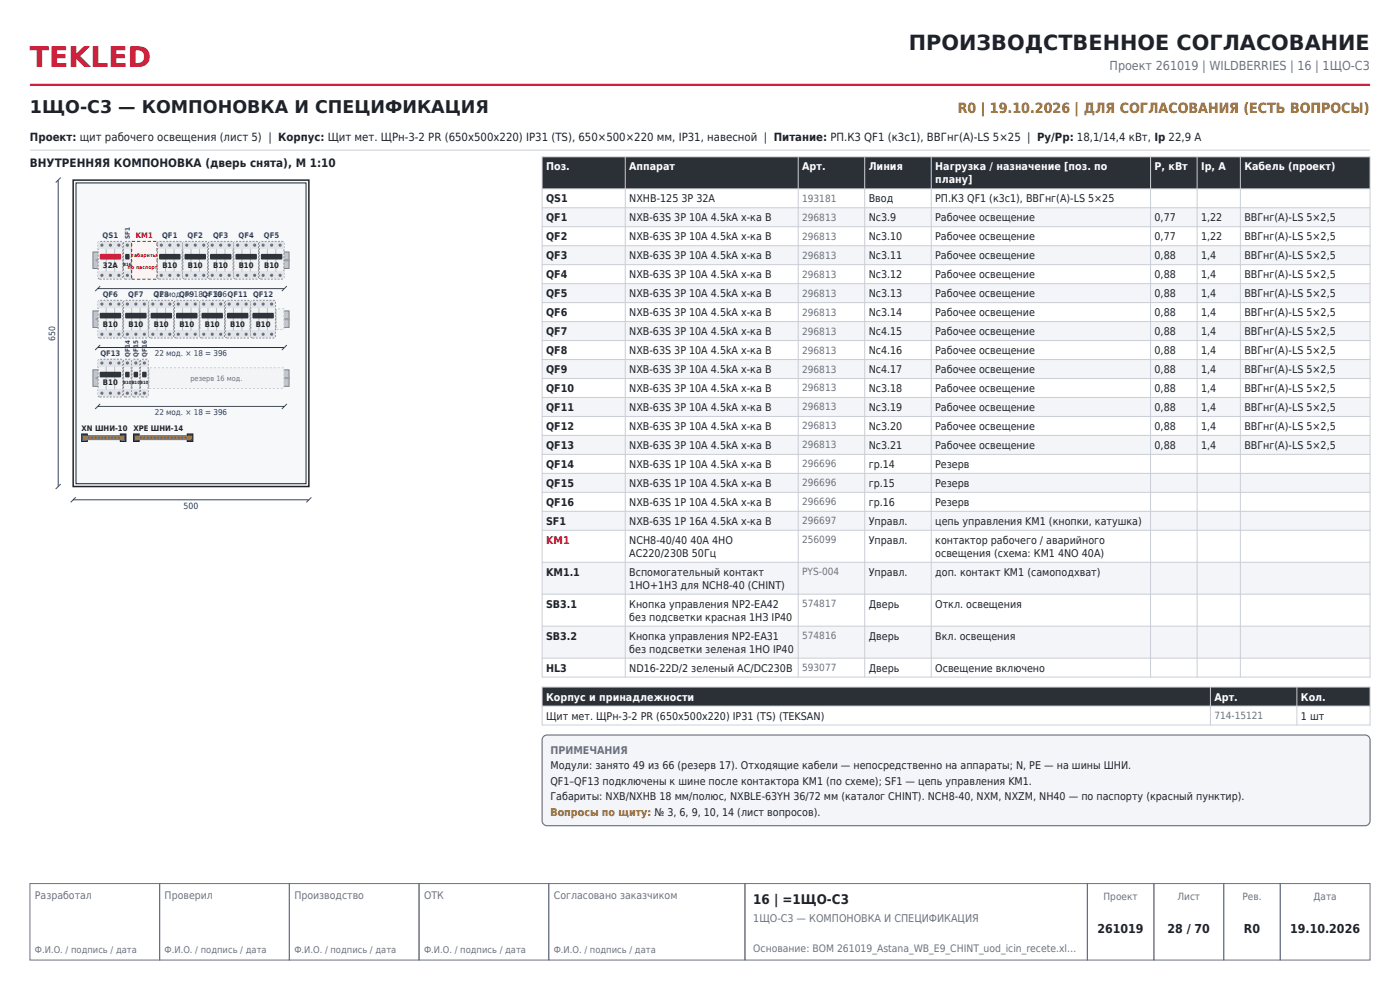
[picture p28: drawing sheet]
<svg xmlns="http://www.w3.org/2000/svg" width="297mm" height="210mm" viewBox="0 0 297 210" stroke-linecap="round" stroke-linejoin="round" font-family="sans-serif">
<defs><g id="words">
<text font-size="6" fill="#c8102e" x="6.3" y="14.1">TEKLED</text>
<text font-size="4.4" fill="#1f2329" x="192.8" y="10.6">ПРОИЗВОДСТВЕННОЕ СОГЛАСОВАНИЕ</text>
<text font-size="3.7" fill="#1f2329" x="6.3" y="24">1ЩО-С3 — КОМПОНОВКА И СПЕЦИФИКАЦИЯ</text>
<text font-size="3" fill="#b26b00" x="203.2" y="24">R0 | 19.10.2026 | ДЛЯ СОГЛАСОВАНИЯ (ЕСТЬ ВОПРОСЫ)</text>
<text font-size="2.8" fill="#1f2329" x="159.8" y="191.7">16 | =1ЩО-С3</text>
<text font-size="2.6" fill="#6b7280" x="235.4" y="14.8">Проект 261019 | WILDBERRIES | 16 | 1ЩО-С3</text>
<g font-size="2.6" fill="#1f2329">
<text x="232.8" y="198">261019</text>
<text x="247.7" y="198">28 / 70</text>
<text x="263.9" y="198">R0</text>
<text x="273.7" y="198">19.10.2026</text>
</g>
<text font-size="2.5" fill="#1f2329" x="6.3" y="35.4">ВНУТРЕННЯЯ КОМПОНОВКА (дверь снята), М 1:10</text>
<text font-size="2.4" fill="#1f2329" x="6.3" y="29.9">Проект: щит рабочего освещения (лист 5) | Корпус: Щит мет. ЩРн-3-2 PR (650x500x220) IP31 (TS), 650×500×220 мм, IP31, навесной | Питание: РП.К3 QF1 (к3с1), ВВГнг(А)-LS 5×25 | Pу/Pр: 18,1/14,4 кВт, Iр 22,9 А</text>
<g font-size="2.3" fill="#fff">
<text x="115.9" y="36.2">Поз.</text>
<text x="133.5" y="36.2">Аппарат</text>
<text x="170.2" y="36.2">Арт.</text>
<text x="184.3" y="36.2">Линия</text>
<text x="198.4" y="36.2">Нагрузка / назначение [поз. по</text>
<text x="198.4" y="38.9">плану]</text>
<text x="244.9" y="36.2">P, кВт</text>
<text x="254.8" y="36.2">Iр, А</text>
<text x="264" y="36.2">Кабель (проект)</text>
<text x="115.9" y="148.6">Корпус и принадлежности</text>
<text x="257.6" y="148.6">Арт.</text>
<text x="276" y="148.6">Кол.</text>
</g>
<g font-size="2.3" fill="#1f2329">
<text x="115.9" y="42.9">QS1</text>
<text x="115.9" y="47">QF1</text>
<text x="133.5" y="42.9">NXHB-125 3P 32A</text>
<text x="133.5" y="47">NXB-63S 3P 10А 4.5kA х-ка B</text>
<text x="184.3" y="42.9">Ввод</text>
<text x="184.3" y="47">Nс3.9</text>
<text x="198.4" y="42.9">РП.К3 QF1 (к3с1), ВВГнг(А)-LS 5×25</text>
<text x="198.4" y="47">Рабочее освещение</text>
<text x="244.9" y="47">0,77</text>
<text x="254.8" y="47">1,22</text>
<text x="264" y="47">ВВГнг(А)-LS 5×2,5</text>
<text x="115.9" y="51">QF2</text>
<text x="133.5" y="51">NXB-63S 3P 10А 4.5kA х-ка B</text>
<text x="184.3" y="51">Nс3.10</text>
<text x="198.4" y="51">Рабочее освещение</text>
<text x="244.9" y="51">0,77</text>
<text x="254.8" y="51">1,22</text>
<text x="264" y="51">ВВГнг(А)-LS 5×2,5</text>
<text x="115.9" y="55">QF3</text>
<text x="115.9" y="59">QF4</text>
<text x="133.5" y="55">NXB-63S 3P 10А 4.5kA х-ка B</text>
<text x="133.5" y="59">NXB-63S 3P 10А 4.5kA х-ка B</text>
<text x="184.3" y="55">Nс3.11</text>
<text x="184.3" y="59">Nс3.12</text>
<text x="198.4" y="55">Рабочее освещение</text>
<text x="198.4" y="59">Рабочее освещение</text>
<text x="244.9" y="55">0,88</text>
<text x="244.9" y="59">0,88</text>
<text x="254.8" y="55">1,4</text>
<text x="254.8" y="59">1,4</text>
<text x="264" y="55">ВВГнг(А)-LS 5×2,5</text>
<text x="264" y="59">ВВГнг(А)-LS 5×2,5</text>
<text x="115.9" y="63.1">QF5</text>
<text x="133.5" y="63.1">NXB-63S 3P 10А 4.5kA х-ка B</text>
<text x="184.3" y="63.1">Nс3.13</text>
<text x="198.4" y="63.1">Рабочее освещение</text>
<text x="244.9" y="63.1">0,88</text>
<text x="254.8" y="63.1">1,4</text>
<text x="264" y="63.1">ВВГнг(А)-LS 5×2,5</text>
<text x="115.9" y="67.1">QF6</text>
<text x="115.9" y="71.1">QF7</text>
<text x="133.5" y="67.1">NXB-63S 3P 10А 4.5kA х-ка B</text>
<text x="133.5" y="71.1">NXB-63S 3P 10А 4.5kA х-ка B</text>
<text x="184.3" y="67.1">Nс3.14</text>
<text x="184.3" y="71.1">Nс4.15</text>
<text x="198.4" y="67.1">Рабочее освещение</text>
<text x="198.4" y="71.1">Рабочее освещение</text>
<text x="244.9" y="67.1">0,88</text>
<text x="244.9" y="71.1">0,88</text>
<text x="254.8" y="67.1">1,4</text>
<text x="254.8" y="71.1">1,4</text>
<text x="264" y="67.1">ВВГнг(А)-LS 5×2,5</text>
<text x="264" y="71.1">ВВГнг(А)-LS 5×2,5</text>
<text x="115.9" y="75.1">QF8</text>
<text x="133.5" y="75.1">NXB-63S 3P 10А 4.5kA х-ка B</text>
<text x="184.3" y="75.1">Nс4.16</text>
<text x="198.4" y="75.1">Рабочее освещение</text>
<text x="244.9" y="75.1">0,88</text>
<text x="254.8" y="75.1">1,4</text>
<text x="264" y="75.1">ВВГнг(А)-LS 5×2,5</text>
<text x="115.9" y="79.2">QF9</text>
<text x="115.9" y="83.2">QF10</text>
<text x="133.5" y="79.2">NXB-63S 3P 10А 4.5kA х-ка B</text>
<text x="133.5" y="83.2">NXB-63S 3P 10А 4.5kA х-ка B</text>
<text x="184.3" y="79.2">Nс4.17</text>
<text x="184.3" y="83.2">Nс3.18</text>
<text x="198.4" y="79.2">Рабочее освещение</text>
<text x="198.4" y="83.2">Рабочее освещение</text>
<text x="244.9" y="79.2">0,88</text>
<text x="244.9" y="83.2">0,88</text>
<text x="254.8" y="79.2">1,4</text>
<text x="254.8" y="83.2">1,4</text>
<text x="264" y="79.2">ВВГнг(А)-LS 5×2,5</text>
<text x="264" y="83.2">ВВГнг(А)-LS 5×2,5</text>
<text x="115.9" y="87.2">QF11</text>
<text x="133.5" y="87.2">NXB-63S 3P 10А 4.5kA х-ка B</text>
<text x="184.3" y="87.2">Nс3.19</text>
<text x="198.4" y="87.2">Рабочее освещение</text>
<text x="244.9" y="87.2">0,88</text>
<text x="254.8" y="87.2">1,4</text>
<text x="264" y="87.2">ВВГнг(А)-LS 5×2,5</text>
<text x="115.9" y="91.2">QF12</text>
<text x="115.9" y="95.3">QF13</text>
<text x="133.5" y="91.2">NXB-63S 3P 10А 4.5kA х-ка B</text>
<text x="133.5" y="95.3">NXB-63S 3P 10А 4.5kA х-ка B</text>
<text x="184.3" y="91.2">Nс3.20</text>
<text x="184.3" y="95.3">Nс3.21</text>
<text x="198.4" y="91.2">Рабочее освещение</text>
<text x="198.4" y="95.3">Рабочее освещение</text>
<text x="244.9" y="91.2">0,88</text>
<text x="244.9" y="95.3">0,88</text>
<text x="254.8" y="91.2">1,4</text>
<text x="254.8" y="95.3">1,4</text>
<text x="264" y="91.2">ВВГнг(А)-LS 5×2,5</text>
<text x="264" y="95.3">ВВГнг(А)-LS 5×2,5</text>
<text x="115.9" y="99.3">QF14</text>
<text x="133.5" y="99.3">NXB-63S 1P 10А 4.5kA х-ка B</text>
<text x="184.3" y="99.3">гр.14</text>
<text x="198.4" y="99.3">Резерв</text>
<text x="115.9" y="103.3">QF15</text>
<text x="115.9" y="107.3">QF16</text>
<text x="133.5" y="103.3">NXB-63S 1P 10А 4.5kA х-ка B</text>
<text x="133.5" y="107.3">NXB-63S 1P 10А 4.5kA х-ка B</text>
<text x="184.3" y="103.3">гр.15</text>
<text x="184.3" y="107.3">гр.16</text>
<text x="198.4" y="103.3">Резерв</text>
<text x="198.4" y="107.3">Резерв</text>
<text x="115.9" y="111.4">SF1</text>
<text x="133.5" y="111.4">NXB-63S 1P 16А 4.5kA х-ка B</text>
<text x="184.3" y="111.4">Управл.</text>
<text x="198.4" y="111.4">цепь управления KM1 (кнопки, катушка)</text>
<text x="133.5" y="115.4">NCH8-40/40 40A 4НО</text>
<text x="133.5" y="118.1">AC220/230В 50Гц</text>
<text x="184.3" y="115.4">Управл.</text>
<text x="198.4" y="115.4">контактор рабочего / аварийного</text>
<text x="198.4" y="118.1">освещения (схема: КМ1 4NO 40А)</text>
<text x="115.9" y="122.2">KM1.1</text>
<text x="133.5" y="122.2">Вспомогательный контакт</text>
<text x="133.5" y="124.9">1НО+1НЗ для NCH8-40 (CHINT)</text>
<text x="184.3" y="122.2">Управл.</text>
<text x="198.4" y="122.2">доп. контакт KM1 (самоподхват)</text>
<text x="115.9" y="128.9">SB3.1</text>
<text x="133.5" y="128.9">Кнопка управления NP2-EA42</text>
<text x="133.5" y="131.7">без подсветки красная 1НЗ IP40</text>
<text x="184.3" y="128.9">Дверь</text>
<text x="198.4" y="128.9">Откл. освещения</text>
<text x="115.9" y="135.7">SB3.2</text>
<text x="133.5" y="135.7">Кнопка управления NP2-EA31</text>
<text x="184.3" y="135.7">Дверь</text>
<text x="198.4" y="135.7">Вкл. освещения</text>
<text x="115.9" y="142.5">HL3</text>
<text x="133.5" y="138.5">без подсветки зеленая 1НО IP40</text>
<text x="133.5" y="142.5">ND16-22D/2 зеленый AC/DC230В</text>
<text x="184.3" y="142.5">Дверь</text>
<text x="198.4" y="142.5">Освещение включено</text>
<text x="115.9" y="152.7">Щит мет. ЩРн-3-2 PR (650x500x220) IP31 (TS) (TEKSAN)</text>
<text x="276" y="152.7">1 шт</text>
<text x="116.8" y="163.2">Модули: занято 49 из 66 (резерв 17). Отходящие кабели — непосредственно на аппараты; N, PE — на шины ШНИ.</text>
<text x="116.8" y="166.5">QF1–QF13 подключены к шине после контактора KM1 (по схеме); SF1 — цепь управления KM1.</text>
<text x="116.8" y="169.8">Габариты: NXB/NXHB 18 мм/полюс, NXBLE-63YH 36/72 мм (каталог CHINT). NCH8-40, NXM, NXZM, NH40 — по паспорту (красный пунктир).</text>
</g>
<text font-size="2.3" fill="#c8102e" x="115.9" y="115.4">KM1</text>
<g font-size="2.3" fill="#6b7280">
<text x="116.8" y="159.9">ПРИМЕЧАНИЯ</text>
<text x="159.8" y="195.5">1ЩО-С3 — КОМПОНОВКА И СПЕЦИФИКАЦИЯ</text>
</g>
<text font-size="2.3" fill="#b26b00" x="116.8" y="173.1">Вопросы по щиту: № 3, 6, 9, 10, 14 (лист вопросов).</text>
<g font-size="2.2" fill="#6b7280">
<text x="7.4" y="190.6">Разработал</text>
<text x="34.9" y="190.6">Проверил</text>
<text x="62.4" y="190.6">Производство</text>
<text x="90" y="190.6">ОТК</text>
<text x="117.5" y="190.6">Согласовано заказчиком</text>
<text x="159.8" y="201.9">Основание: BOM 261019_Astana_WB_E9_CHINT_uod_icin_recete.xl…</text>
</g>
<g font-size="2.1" fill="#6b7280">
<text x="170.2" y="42.8">193181</text>
<text x="170.2" y="46.8">296813</text>
<text x="170.2" y="50.8">296813</text>
<text x="170.2" y="54.9">296813</text>
<text x="170.2" y="58.9">296813</text>
<text x="170.2" y="62.9">296813</text>
<text x="170.2" y="66.9">296813</text>
<text x="170.2" y="71">296813</text>
<text x="170.2" y="75">296813</text>
<text x="170.2" y="79">296813</text>
<text x="170.2" y="83">296813</text>
<text x="170.2" y="87.1">296813</text>
<text x="170.2" y="91.1">296813</text>
<text x="170.2" y="95.1">296813</text>
<text x="170.2" y="99.1">296696</text>
<text x="170.2" y="103.2">296696</text>
<text x="170.2" y="107.2">296696</text>
<text x="170.2" y="111.2">296697</text>
<text x="170.2" y="115.2">256099</text>
<text x="170.2" y="122">PYS-004</text>
<text x="170.2" y="128.8">574817</text>
<text x="170.2" y="135.6">574816</text>
<text x="170.2" y="142.4">593077</text>
<text x="257.6" y="152.6">714-15121</text>
<text x="234.1" y="190.9">Проект</text>
<text x="249.8" y="190.9">Лист</text>
<text x="263.6" y="190.9">Рев.</text>
<text x="278.7" y="190.9">Дата</text>
</g>
<g font-size="2" fill="#6b7280">
<text x="7.4" y="202.2">Ф.И.О. / подпись / дата</text>
<text x="34.9" y="202.2">Ф.И.О. / подпись / дата</text>
<text x="62.4" y="202.2">Ф.И.О. / подпись / дата</text>
<text x="90" y="202.2">Ф.И.О. / подпись / дата</text>
<text x="117.5" y="202.2">Ф.И.О. / подпись / дата</text>
</g>
<g font-size="1.8" fill="#0b3d91">
<text x="11.7" y="72.3" transform="rotate(-90 11.7 72.3)">650</text>
<text x="38.9" y="108">500</text>
</g>
<g font-size="1.7" fill="#0b3d91">
<text x="32.8" y="63.1">22 мод. × 18 = 396QF11 QF12</text>
<text x="32.8" y="75.6">22 мод. × 18 = 396</text>
<text x="32.8" y="88.1">22 мод. × 18 = 396</text>
</g>
<g font-size="1.6" fill="#0b3d91">
<text x="21.8" y="50.6">QS1</text>
<text x="34.4" y="50.6">QF1</text>
<text x="39.8" y="50.6">QF2</text>
<text x="45.2" y="50.6">QF3</text>
<text x="50.6" y="50.6">QF4</text>
<text x="56" y="50.6">QF5</text>
<text x="21.8" y="63.1">QF6</text>
<text x="27.2" y="63.1">QF7</text>
<text x="32.6" y="63.1">QF8</text>
<text x="38" y="63.1">QF9</text>
<text x="42.9" y="63.1">QF10</text>
<text x="21.3" y="75.6">QF13</text>
</g>
<text font-size="1.6" fill="#c8102e" x="28.8" y="50.6">KM1</text>
<g font-size="1.6" fill="#1f2329">
<text x="21.8" y="56.8">32A</text>
<text x="34.5" y="56.8">B10</text>
<text x="39.9" y="56.8">B10</text>
<text x="45.3" y="56.8">B10</text>
<text x="50.7" y="56.8">B10</text>
<text x="56.1" y="56.8">B10</text>
<text x="21.9" y="69.3">B10</text>
<text x="27.3" y="69.3">B10</text>
<text x="32.7" y="69.3">B10</text>
<text x="38.1" y="69.3">B10</text>
<text x="43.5" y="69.3">B10</text>
<text x="48.9" y="69.3">B10</text>
<text x="54.3" y="69.3">B10</text>
<text x="21.9" y="81.8">B10</text>
<text x="17.3" y="91.5">XN ШНИ-10</text>
<text x="28.3" y="91.5">XPE ШНИ-14</text>
</g>
<text font-size="1.6" fill="#6b7280" x="40.4" y="80.9">резерв 16 мод.</text>
<g font-size="1.3" fill="#0b3d91">
<text x="27.5" y="50.7" transform="rotate(-90 27.5 50.7)">SF1</text>
<text x="27.5" y="75.7" transform="rotate(-90 27.5 75.7)">QF14</text>
<text x="29.3" y="75.7" transform="rotate(-90 29.3 75.7)">QF15</text>
<text x="31.1" y="75.7" transform="rotate(-90 31.1 75.7)">QF16</text>
</g>
<g font-size="1.1" fill="#c8102e">
<text x="27.2" y="57">по паспорту</text>
<text x="27.9" y="54.5">габариты</text>
</g>
<g font-size=".9" fill="#1f2329">
<text x="26.1" y="56.4">B16</text>
<text x="26.1" y="81.4">B10</text>
<text x="27.9" y="81.4">B10</text>
<text x="29.7" y="81.4">B10</text>
</g>
</g></defs>
<path d="M6.3 18h284.4" fill="none" stroke="#c8102e" stroke-width=".42"/>
<path d="M6.3 187.4h27.6v16.2h-27.6zM33.9 187.4h27.5v16.2h-27.5zM61.4 187.4h27.5v16.2h-27.5zM88.9 187.4h27.5v16.2h-27.5zM116.4 187.4h41.6v16.2h-41.6zM158 187.4h72.7v16.2h-72.7zM230.7 187.4h14.1v16.2h-14.1zM244.8 187.4h14.8v16.2h-14.8zM259.6 187.4h12v16.2h-12zM271.6 187.4h19.1v16.2h-19.1z" fill="none" stroke="#6b7280" stroke-width=".21"/>
<path d="M6.3 31.9h284.4" fill="none" stroke="#c9ced6" stroke-width=".21"/>
<path d="M15.5 38.2h50v65h-50z" fill-rule="evenodd" fill="#f7f8fa" stroke="#1f2329" stroke-width=".32"/>
<path d="M16.1 38.8h48.8v63.8h-48.8z" fill="none" stroke="#1f2329" stroke-width=".21"/>
<path d="M12.3 38.2v65M12.9 37.7l-1.1 1M12.9 102.7l-1.1 1M15.5 106h50M16.1 105.5l-1.1 1.1M66.1 105.5l-1.1 1.1" fill="none" stroke="#0b3d91" stroke-width=".21"/>
<path d="M19.7 53.5h41.6v3.5h-41.6z" fill-rule="evenodd" fill="#c3c8ce" stroke="#7a818b" stroke-width=".21"/>
<g fill="#9aa0a8">
<path d="M20.3 55h1l.2 .2-.2 .2h-.8h-.2z" fill-rule="evenodd"/>
<path d="M22.8 55h1l.2 .2-.2 .2h-.8h-.2z" fill-rule="evenodd"/>
<path d="M25.3 55h1l.2 .2-.2 .2h-.8h-.2z" fill-rule="evenodd"/>
<path d="M27.8 55h1l.2 .2-.2 .2h-.8h-.2z" fill-rule="evenodd"/>
<path d="M30.3 55h1l.2 .2-.2 .2h-.8h-.2z" fill-rule="evenodd"/>
<path d="M32.8 55h1l.2 .2-.2 .2h-.8h-.2z" fill-rule="evenodd"/>
<path d="M35.3 55h1l.2 .2-.2 .2h-.8h-.2z" fill-rule="evenodd"/>
<path d="M37.8 55h1l.2 .2-.2 .2h-.8h-.2z" fill-rule="evenodd"/>
<path d="M40.3 55h1l.2 .2-.2 .2h-.8h-.2z" fill-rule="evenodd"/>
<path d="M42.8 55h1l.2 .2-.2 .2h-.8h-.2z" fill-rule="evenodd"/>
<path d="M45.3 55h1l.2 .2-.2 .2h-.8h-.2z" fill-rule="evenodd"/>
<path d="M47.8 55h1l.2 .2-.2 .2h-.8h-.2z" fill-rule="evenodd"/>
<path d="M50.3 55h1l.2 .2-.2 .2h-.8h-.2z" fill-rule="evenodd"/>
<path d="M52.8 55h1l.2 .2-.2 .2h-.8h-.2z" fill-rule="evenodd"/>
<path d="M55.3 55h1l.2 .2-.2 .2h-.8h-.2z" fill-rule="evenodd"/>
<path d="M57.8 55h1l.2 .2-.2 .2h-.8h-.2z" fill-rule="evenodd"/>
<path d="M60.3 55h1l.2 .2-.2 .2h-.8h-.2z" fill-rule="evenodd"/>
</g>
<path d="M21 51.3l4.7-.1 .3 .2v7.5l-.1 .3h-4.7l-.3-.2-.1-7.4z" fill-rule="evenodd" fill="#f1f2f3" stroke="#8a9099" stroke-width=".21" stroke-dasharray=".4 .3" stroke-linecap="butt"/>
<g fill="#e1e4e8">
<path d="M21 51.5h4.9v1.3h-4.9z" fill-rule="evenodd"/>
<path d="M21 57.6h4.9v1.4h-4.9z" fill-rule="evenodd"/>
</g>
<circle cx="21.6" cy="52" r=".23" fill="#d9dce0" stroke="#6b7280" stroke-width=".21"/>
<path d="M21.5 52h.3" fill="none" stroke="#4b5058" stroke-width=".21"/>
<circle cx="21.6" cy="58.4" r=".23" fill="#d9dce0" stroke="#6b7280" stroke-width=".21"/>
<path d="M21.5 58.4h.3" fill="none" stroke="#4b5058" stroke-width=".21"/>
<circle cx="23.4" cy="52" r=".23" fill="#d9dce0" stroke="#6b7280" stroke-width=".21"/>
<path d="M23.3 52h.3" fill="none" stroke="#4b5058" stroke-width=".21"/>
<circle cx="23.4" cy="58.4" r=".23" fill="#d9dce0" stroke="#6b7280" stroke-width=".21"/>
<path d="M23.3 58.4h.3" fill="none" stroke="#4b5058" stroke-width=".21"/>
<path d="M22.5 52.8v4.8" fill="none" stroke="#b9bec5" stroke-width=".21"/>
<circle cx="25.2" cy="52" r=".23" fill="#d9dce0" stroke="#6b7280" stroke-width=".21"/>
<path d="M25.1 52h.3" fill="none" stroke="#4b5058" stroke-width=".21"/>
<circle cx="25.2" cy="58.4" r=".23" fill="#d9dce0" stroke="#6b7280" stroke-width=".21"/>
<path d="M25.1 58.4h.3" fill="none" stroke="#4b5058" stroke-width=".21"/>
<path d="M24.3 52.8v4.8" fill="none" stroke="#b9bec5" stroke-width=".21"/>
<path d="M21.2 53.9h4.3l.2 .2v.7l-.2 .3h-4.1l-.3-.3z" fill-rule="evenodd" fill="#c8102e"/>
<path d="M26.4 51.3l1.1-.1 .3 .4v7.3l-.3 .3h-1.1l-.2-.3v-7.3z" fill-rule="evenodd" fill="#f1f2f3" stroke="#8a9099" stroke-width=".21" stroke-dasharray=".4 .3" stroke-linecap="butt"/>
<g fill="#e1e4e8">
<path d="M26.4 51.5h1.3v1.3h-1.3z" fill-rule="evenodd"/>
<path d="M26.4 57.6h1.3v1.4h-1.3z" fill-rule="evenodd"/>
</g>
<circle cx="27" cy="52" r=".23" fill="#d9dce0" stroke="#6b7280" stroke-width=".21"/>
<path d="M26.9 52h.3" fill="none" stroke="#4b5058" stroke-width=".21"/>
<circle cx="27" cy="58.4" r=".23" fill="#d9dce0" stroke="#6b7280" stroke-width=".21"/>
<path d="M26.9 58.4h.3" fill="none" stroke="#4b5058" stroke-width=".21"/>
<path d="M26.6 53.9h.8v1.1h-.8z" fill-rule="evenodd" fill="#2f343b"/>
<path d="M27.9 51.2h5.4v8h-5.4z" fill-rule="evenodd" fill="#fff4f4" stroke="#c8102e" stroke-width=".21" stroke-dasharray=".7 .4" stroke-linecap="butt"/>
<path d="M33.5 51.4l.3-.2h4.5l.3 .2v7.5l-.1 .3h-4.7l-.3-.2z" fill-rule="evenodd" fill="#f1f2f3" stroke="#8a9099" stroke-width=".21" stroke-dasharray=".4 .3" stroke-linecap="butt"/>
<g fill="#e1e4e8">
<path d="M33.6 51.5h4.9v1.3h-4.9z" fill-rule="evenodd"/>
<path d="M33.6 57.6h4.9v1.4h-4.9z" fill-rule="evenodd"/>
</g>
<circle cx="34.2" cy="52" r=".23" fill="#d9dce0" stroke="#6b7280" stroke-width=".21"/>
<path d="M34.1 52h.3" fill="none" stroke="#4b5058" stroke-width=".21"/>
<circle cx="34.2" cy="58.4" r=".23" fill="#d9dce0" stroke="#6b7280" stroke-width=".21"/>
<path d="M34.1 58.4h.3" fill="none" stroke="#4b5058" stroke-width=".21"/>
<circle cx="36" cy="52" r=".23" fill="#d9dce0" stroke="#6b7280" stroke-width=".21"/>
<path d="M35.9 52h.3" fill="none" stroke="#4b5058" stroke-width=".21"/>
<circle cx="36" cy="58.4" r=".23" fill="#d9dce0" stroke="#6b7280" stroke-width=".21"/>
<path d="M35.9 58.4h.3" fill="none" stroke="#4b5058" stroke-width=".21"/>
<path d="M35.1 52.8v4.8" fill="none" stroke="#b9bec5" stroke-width=".21"/>
<circle cx="37.8" cy="52" r=".23" fill="#d9dce0" stroke="#6b7280" stroke-width=".21"/>
<path d="M37.7 52h.3" fill="none" stroke="#4b5058" stroke-width=".21"/>
<circle cx="37.8" cy="58.4" r=".23" fill="#d9dce0" stroke="#6b7280" stroke-width=".21"/>
<path d="M37.7 58.4h.3" fill="none" stroke="#4b5058" stroke-width=".21"/>
<path d="M36.9 52.8v4.8" fill="none" stroke="#b9bec5" stroke-width=".21"/>
<path d="M33.8 53.9h4.3l.2 .2v.7l-.2 .3h-4.1l-.3-.3z" fill-rule="evenodd" fill="#2f343b"/>
<path d="M39 51.3l4.7-.1 .3 .2v7.5l-.1 .3h-4.7l-.3-.2-.1-7.4z" fill-rule="evenodd" fill="#f1f2f3" stroke="#8a9099" stroke-width=".21" stroke-dasharray=".4 .3" stroke-linecap="butt"/>
<g fill="#e1e4e8">
<path d="M39 51.5h4.9v1.3h-4.9z" fill-rule="evenodd"/>
<path d="M39 57.6h4.9v1.4h-4.9z" fill-rule="evenodd"/>
</g>
<circle cx="39.6" cy="52" r=".23" fill="#d9dce0" stroke="#6b7280" stroke-width=".21"/>
<path d="M39.5 52h.3" fill="none" stroke="#4b5058" stroke-width=".21"/>
<circle cx="39.6" cy="58.4" r=".23" fill="#d9dce0" stroke="#6b7280" stroke-width=".21"/>
<path d="M39.5 58.4h.3" fill="none" stroke="#4b5058" stroke-width=".21"/>
<circle cx="41.4" cy="52" r=".23" fill="#d9dce0" stroke="#6b7280" stroke-width=".21"/>
<path d="M41.3 52h.3" fill="none" stroke="#4b5058" stroke-width=".21"/>
<circle cx="41.4" cy="58.4" r=".23" fill="#d9dce0" stroke="#6b7280" stroke-width=".21"/>
<path d="M41.3 58.4h.3" fill="none" stroke="#4b5058" stroke-width=".21"/>
<path d="M40.5 52.8v4.8" fill="none" stroke="#b9bec5" stroke-width=".21"/>
<circle cx="43.2" cy="52" r=".23" fill="#d9dce0" stroke="#6b7280" stroke-width=".21"/>
<path d="M43.1 52h.3" fill="none" stroke="#4b5058" stroke-width=".21"/>
<circle cx="43.2" cy="58.4" r=".23" fill="#d9dce0" stroke="#6b7280" stroke-width=".21"/>
<path d="M43.1 58.4h.3" fill="none" stroke="#4b5058" stroke-width=".21"/>
<path d="M42.3 52.8v4.8" fill="none" stroke="#b9bec5" stroke-width=".21"/>
<path d="M39.2 53.9h4.3l.2 .2v.7l-.2 .3h-4.1l-.3-.3z" fill-rule="evenodd" fill="#2f343b"/>
<path d="M44.4 51.3l4.7-.1 .3 .2v7.5l-.1 .3h-4.7l-.3-.2-.1-7.4z" fill-rule="evenodd" fill="#f1f2f3" stroke="#8a9099" stroke-width=".21" stroke-dasharray=".4 .3" stroke-linecap="butt"/>
<g fill="#e1e4e8">
<path d="M44.4 51.5h4.9v1.3h-4.9z" fill-rule="evenodd"/>
<path d="M44.4 57.6h4.9v1.4h-4.9z" fill-rule="evenodd"/>
</g>
<circle cx="45" cy="52" r=".23" fill="#d9dce0" stroke="#6b7280" stroke-width=".21"/>
<path d="M44.9 52h.3" fill="none" stroke="#4b5058" stroke-width=".21"/>
<circle cx="45" cy="58.4" r=".23" fill="#d9dce0" stroke="#6b7280" stroke-width=".21"/>
<path d="M44.9 58.4h.3" fill="none" stroke="#4b5058" stroke-width=".21"/>
<circle cx="46.8" cy="52" r=".23" fill="#d9dce0" stroke="#6b7280" stroke-width=".21"/>
<path d="M46.7 52h.3" fill="none" stroke="#4b5058" stroke-width=".21"/>
<circle cx="46.8" cy="58.4" r=".23" fill="#d9dce0" stroke="#6b7280" stroke-width=".21"/>
<path d="M46.7 58.4h.3" fill="none" stroke="#4b5058" stroke-width=".21"/>
<path d="M45.9 52.8v4.8" fill="none" stroke="#b9bec5" stroke-width=".21"/>
<circle cx="48.6" cy="52" r=".23" fill="#d9dce0" stroke="#6b7280" stroke-width=".21"/>
<path d="M48.5 52h.3" fill="none" stroke="#4b5058" stroke-width=".21"/>
<circle cx="48.6" cy="58.4" r=".23" fill="#d9dce0" stroke="#6b7280" stroke-width=".21"/>
<path d="M48.5 58.4h.3" fill="none" stroke="#4b5058" stroke-width=".21"/>
<path d="M47.7 52.8v4.8" fill="none" stroke="#b9bec5" stroke-width=".21"/>
<path d="M44.6 53.9h4.3l.2 .2v.7l-.2 .3h-4.1l-.3-.3z" fill-rule="evenodd" fill="#2f343b"/>
<path d="M49.8 51.3l4.7-.1 .3 .2v7.5l-.1 .3h-4.7l-.3-.2-.1-7.4z" fill-rule="evenodd" fill="#f1f2f3" stroke="#8a9099" stroke-width=".21" stroke-dasharray=".4 .3" stroke-linecap="butt"/>
<g fill="#e1e4e8">
<path d="M49.8 51.5h4.9v1.3h-4.9z" fill-rule="evenodd"/>
<path d="M49.8 57.6h4.9v1.4h-4.9z" fill-rule="evenodd"/>
</g>
<circle cx="50.4" cy="52" r=".23" fill="#d9dce0" stroke="#6b7280" stroke-width=".21"/>
<path d="M50.3 52h.3" fill="none" stroke="#4b5058" stroke-width=".21"/>
<circle cx="50.4" cy="58.4" r=".23" fill="#d9dce0" stroke="#6b7280" stroke-width=".21"/>
<path d="M50.3 58.4h.3" fill="none" stroke="#4b5058" stroke-width=".21"/>
<circle cx="52.2" cy="52" r=".23" fill="#d9dce0" stroke="#6b7280" stroke-width=".21"/>
<path d="M52.1 52h.3" fill="none" stroke="#4b5058" stroke-width=".21"/>
<circle cx="52.2" cy="58.4" r=".23" fill="#d9dce0" stroke="#6b7280" stroke-width=".21"/>
<path d="M52.1 58.4h.3" fill="none" stroke="#4b5058" stroke-width=".21"/>
<path d="M51.3 52.8v4.8" fill="none" stroke="#b9bec5" stroke-width=".21"/>
<circle cx="54" cy="52" r=".23" fill="#d9dce0" stroke="#6b7280" stroke-width=".21"/>
<path d="M53.9 52h.3" fill="none" stroke="#4b5058" stroke-width=".21"/>
<circle cx="54" cy="58.4" r=".23" fill="#d9dce0" stroke="#6b7280" stroke-width=".21"/>
<path d="M53.9 58.4h.3" fill="none" stroke="#4b5058" stroke-width=".21"/>
<path d="M53.1 52.8v4.8" fill="none" stroke="#b9bec5" stroke-width=".21"/>
<path d="M50 53.9h4.3l.2 .2v.7l-.2 .3h-4.1l-.3-.3z" fill-rule="evenodd" fill="#2f343b"/>
<path d="M55.1 51.4l.3-.2h4.5l.3 .2v7.5l-.1 .3h-4.7l-.3-.2z" fill-rule="evenodd" fill="#f1f2f3" stroke="#8a9099" stroke-width=".21" stroke-dasharray=".4 .3" stroke-linecap="butt"/>
<g fill="#e1e4e8">
<path d="M55.2 51.5h4.9v1.3h-4.9z" fill-rule="evenodd"/>
<path d="M55.2 57.6h4.9v1.4h-4.9z" fill-rule="evenodd"/>
</g>
<circle cx="55.8" cy="52" r=".23" fill="#d9dce0" stroke="#6b7280" stroke-width=".21"/>
<path d="M55.7 52h.3" fill="none" stroke="#4b5058" stroke-width=".21"/>
<circle cx="55.8" cy="58.4" r=".23" fill="#d9dce0" stroke="#6b7280" stroke-width=".21"/>
<path d="M55.7 58.4h.3" fill="none" stroke="#4b5058" stroke-width=".21"/>
<circle cx="57.6" cy="52" r=".23" fill="#d9dce0" stroke="#6b7280" stroke-width=".21"/>
<path d="M57.5 52h.3" fill="none" stroke="#4b5058" stroke-width=".21"/>
<circle cx="57.6" cy="58.4" r=".23" fill="#d9dce0" stroke="#6b7280" stroke-width=".21"/>
<path d="M57.5 58.4h.3" fill="none" stroke="#4b5058" stroke-width=".21"/>
<path d="M56.7 52.8v4.8" fill="none" stroke="#b9bec5" stroke-width=".21"/>
<circle cx="59.4" cy="52" r=".23" fill="#d9dce0" stroke="#6b7280" stroke-width=".21"/>
<path d="M59.3 52h.3" fill="none" stroke="#4b5058" stroke-width=".21"/>
<circle cx="59.4" cy="58.4" r=".23" fill="#d9dce0" stroke="#6b7280" stroke-width=".21"/>
<path d="M59.3 58.4h.3" fill="none" stroke="#4b5058" stroke-width=".21"/>
<path d="M58.5 52.8v4.8" fill="none" stroke="#b9bec5" stroke-width=".21"/>
<path d="M55.4 53.9h4.3l.2 .2v.7l-.2 .3h-4.1l-.3-.3z" fill-rule="evenodd" fill="#2f343b"/>
<path d="M20.7 61.2h39.6M21.3 60.7l-1.1 1M60.9 60.7l-1.1 1" fill="none" stroke="#0b3d91" stroke-width=".21"/>
<path d="M19.7 66h41.6v3.5h-41.6z" fill-rule="evenodd" fill="#c3c8ce" stroke="#7a818b" stroke-width=".21"/>
<g fill="#9aa0a8">
<path d="M20.3 67.5h1l.2 .2-.2 .2h-.8h-.2z" fill-rule="evenodd"/>
<path d="M22.8 67.5h1l.2 .2-.2 .2h-.8h-.2z" fill-rule="evenodd"/>
<path d="M25.3 67.5h1l.2 .2-.2 .2h-.8h-.2z" fill-rule="evenodd"/>
<path d="M27.8 67.5h1l.2 .2-.2 .2h-.8h-.2z" fill-rule="evenodd"/>
<path d="M30.3 67.5h1l.2 .2-.2 .2h-.8h-.2z" fill-rule="evenodd"/>
<path d="M32.8 67.5h1l.2 .2-.2 .2h-.8h-.2z" fill-rule="evenodd"/>
<path d="M35.3 67.5h1l.2 .2-.2 .2h-.8h-.2z" fill-rule="evenodd"/>
<path d="M37.8 67.5h1l.2 .2-.2 .2h-.8h-.2z" fill-rule="evenodd"/>
<path d="M40.3 67.5h1l.2 .2-.2 .2h-.8h-.2z" fill-rule="evenodd"/>
<path d="M42.8 67.5h1l.2 .2-.2 .2h-.8h-.2z" fill-rule="evenodd"/>
<path d="M45.3 67.5h1l.2 .2-.2 .2h-.8h-.2z" fill-rule="evenodd"/>
<path d="M47.8 67.5h1l.2 .2-.2 .2h-.8h-.2z" fill-rule="evenodd"/>
<path d="M50.3 67.5h1l.2 .2-.2 .2h-.8h-.2z" fill-rule="evenodd"/>
<path d="M52.8 67.5h1l.2 .2-.2 .2h-.8h-.2z" fill-rule="evenodd"/>
<path d="M55.3 67.5h1l.2 .2-.2 .2h-.8h-.2z" fill-rule="evenodd"/>
<path d="M57.8 67.5h1l.2 .2-.2 .2h-.8h-.2z" fill-rule="evenodd"/>
<path d="M60.3 67.5h1l.2 .2-.2 .2h-.8h-.2z" fill-rule="evenodd"/>
</g>
<path d="M21 63.8l4.7-.1 .3 .2v7.5l-.1 .3h-4.7l-.3-.2-.1-7.4z" fill-rule="evenodd" fill="#f1f2f3" stroke="#8a9099" stroke-width=".21" stroke-dasharray=".4 .3" stroke-linecap="butt"/>
<g fill="#e1e4e8">
<path d="M21 64h4.9v1.3h-4.9z" fill-rule="evenodd"/>
<path d="M21 70.1h4.9v1.4h-4.9z" fill-rule="evenodd"/>
</g>
<circle cx="21.6" cy="64.5" r=".23" fill="#d9dce0" stroke="#6b7280" stroke-width=".21"/>
<path d="M21.5 64.5h.3" fill="none" stroke="#4b5058" stroke-width=".21"/>
<circle cx="21.6" cy="70.9" r=".23" fill="#d9dce0" stroke="#6b7280" stroke-width=".21"/>
<path d="M21.5 70.9h.3" fill="none" stroke="#4b5058" stroke-width=".21"/>
<circle cx="23.4" cy="64.5" r=".23" fill="#d9dce0" stroke="#6b7280" stroke-width=".21"/>
<path d="M23.3 64.5h.3" fill="none" stroke="#4b5058" stroke-width=".21"/>
<circle cx="23.4" cy="70.9" r=".23" fill="#d9dce0" stroke="#6b7280" stroke-width=".21"/>
<path d="M23.3 70.9h.3" fill="none" stroke="#4b5058" stroke-width=".21"/>
<path d="M22.5 65.3v4.8" fill="none" stroke="#b9bec5" stroke-width=".21"/>
<circle cx="25.2" cy="64.5" r=".23" fill="#d9dce0" stroke="#6b7280" stroke-width=".21"/>
<path d="M25.1 64.5h.3" fill="none" stroke="#4b5058" stroke-width=".21"/>
<circle cx="25.2" cy="70.9" r=".23" fill="#d9dce0" stroke="#6b7280" stroke-width=".21"/>
<path d="M25.1 70.9h.3" fill="none" stroke="#4b5058" stroke-width=".21"/>
<path d="M24.3 65.3v4.8" fill="none" stroke="#b9bec5" stroke-width=".21"/>
<path d="M21.2 66.4h4.3l.2 .2v.7l-.2 .3h-4.1l-.3-.3z" fill-rule="evenodd" fill="#2f343b"/>
<path d="M26.4 63.8l4.7-.1 .3 .2v7.5l-.1 .3h-4.7l-.3-.2-.1-7.4z" fill-rule="evenodd" fill="#f1f2f3" stroke="#8a9099" stroke-width=".21" stroke-dasharray=".4 .3" stroke-linecap="butt"/>
<g fill="#e1e4e8">
<path d="M26.4 64h4.9v1.3h-4.9z" fill-rule="evenodd"/>
<path d="M26.4 70.1h4.9v1.4h-4.9z" fill-rule="evenodd"/>
</g>
<circle cx="27" cy="64.5" r=".23" fill="#d9dce0" stroke="#6b7280" stroke-width=".21"/>
<path d="M26.9 64.5h.3" fill="none" stroke="#4b5058" stroke-width=".21"/>
<circle cx="27" cy="70.9" r=".23" fill="#d9dce0" stroke="#6b7280" stroke-width=".21"/>
<path d="M26.9 70.9h.3" fill="none" stroke="#4b5058" stroke-width=".21"/>
<circle cx="28.8" cy="64.5" r=".23" fill="#d9dce0" stroke="#6b7280" stroke-width=".21"/>
<path d="M28.7 64.5h.3" fill="none" stroke="#4b5058" stroke-width=".21"/>
<circle cx="28.8" cy="70.9" r=".23" fill="#d9dce0" stroke="#6b7280" stroke-width=".21"/>
<path d="M28.7 70.9h.3" fill="none" stroke="#4b5058" stroke-width=".21"/>
<path d="M27.9 65.3v4.8" fill="none" stroke="#b9bec5" stroke-width=".21"/>
<circle cx="30.6" cy="64.5" r=".23" fill="#d9dce0" stroke="#6b7280" stroke-width=".21"/>
<path d="M30.5 64.5h.3" fill="none" stroke="#4b5058" stroke-width=".21"/>
<circle cx="30.6" cy="70.9" r=".23" fill="#d9dce0" stroke="#6b7280" stroke-width=".21"/>
<path d="M30.5 70.9h.3" fill="none" stroke="#4b5058" stroke-width=".21"/>
<path d="M29.7 65.3v4.8" fill="none" stroke="#b9bec5" stroke-width=".21"/>
<path d="M26.6 66.4h4.3l.2 .2v.7l-.2 .3h-4.1l-.3-.3z" fill-rule="evenodd" fill="#2f343b"/>
<path d="M31.8 63.8l4.7-.1 .3 .2v7.5l-.1 .3h-4.7l-.3-.2-.1-7.4z" fill-rule="evenodd" fill="#f1f2f3" stroke="#8a9099" stroke-width=".21" stroke-dasharray=".4 .3" stroke-linecap="butt"/>
<g fill="#e1e4e8">
<path d="M31.8 64h4.9v1.3h-4.9z" fill-rule="evenodd"/>
<path d="M31.8 70.1h4.9v1.4h-4.9z" fill-rule="evenodd"/>
</g>
<circle cx="32.4" cy="64.5" r=".23" fill="#d9dce0" stroke="#6b7280" stroke-width=".21"/>
<path d="M32.3 64.5h.3" fill="none" stroke="#4b5058" stroke-width=".21"/>
<circle cx="32.4" cy="70.9" r=".23" fill="#d9dce0" stroke="#6b7280" stroke-width=".21"/>
<path d="M32.3 70.9h.3" fill="none" stroke="#4b5058" stroke-width=".21"/>
<circle cx="34.2" cy="64.5" r=".23" fill="#d9dce0" stroke="#6b7280" stroke-width=".21"/>
<path d="M34.1 64.5h.3" fill="none" stroke="#4b5058" stroke-width=".21"/>
<circle cx="34.2" cy="70.9" r=".23" fill="#d9dce0" stroke="#6b7280" stroke-width=".21"/>
<path d="M34.1 70.9h.3" fill="none" stroke="#4b5058" stroke-width=".21"/>
<path d="M33.3 65.3v4.8" fill="none" stroke="#b9bec5" stroke-width=".21"/>
<circle cx="36" cy="64.5" r=".23" fill="#d9dce0" stroke="#6b7280" stroke-width=".21"/>
<path d="M35.9 64.5h.3" fill="none" stroke="#4b5058" stroke-width=".21"/>
<circle cx="36" cy="70.9" r=".23" fill="#d9dce0" stroke="#6b7280" stroke-width=".21"/>
<path d="M35.9 70.9h.3" fill="none" stroke="#4b5058" stroke-width=".21"/>
<path d="M35.1 65.3v4.8" fill="none" stroke="#b9bec5" stroke-width=".21"/>
<path d="M32 66.4h4.3l.2 .2v.7l-.2 .3h-4.1l-.3-.3z" fill-rule="evenodd" fill="#2f343b"/>
<path d="M37.2 63.8l4.7-.1 .3 .2v7.5l-.1 .3h-4.7l-.3-.2-.1-7.4z" fill-rule="evenodd" fill="#f1f2f3" stroke="#8a9099" stroke-width=".21" stroke-dasharray=".4 .3" stroke-linecap="butt"/>
<g fill="#e1e4e8">
<path d="M37.2 64h4.9v1.3h-4.9z" fill-rule="evenodd"/>
<path d="M37.2 70.1h4.9v1.4h-4.9z" fill-rule="evenodd"/>
</g>
<circle cx="37.8" cy="64.5" r=".23" fill="#d9dce0" stroke="#6b7280" stroke-width=".21"/>
<path d="M37.7 64.5h.3" fill="none" stroke="#4b5058" stroke-width=".21"/>
<circle cx="37.8" cy="70.9" r=".23" fill="#d9dce0" stroke="#6b7280" stroke-width=".21"/>
<path d="M37.7 70.9h.3" fill="none" stroke="#4b5058" stroke-width=".21"/>
<circle cx="39.6" cy="64.5" r=".23" fill="#d9dce0" stroke="#6b7280" stroke-width=".21"/>
<path d="M39.5 64.5h.3" fill="none" stroke="#4b5058" stroke-width=".21"/>
<circle cx="39.6" cy="70.9" r=".23" fill="#d9dce0" stroke="#6b7280" stroke-width=".21"/>
<path d="M39.5 70.9h.3" fill="none" stroke="#4b5058" stroke-width=".21"/>
<path d="M38.7 65.3v4.8" fill="none" stroke="#b9bec5" stroke-width=".21"/>
<circle cx="41.4" cy="64.5" r=".23" fill="#d9dce0" stroke="#6b7280" stroke-width=".21"/>
<path d="M41.3 64.5h.3" fill="none" stroke="#4b5058" stroke-width=".21"/>
<circle cx="41.4" cy="70.9" r=".23" fill="#d9dce0" stroke="#6b7280" stroke-width=".21"/>
<path d="M41.3 70.9h.3" fill="none" stroke="#4b5058" stroke-width=".21"/>
<path d="M40.5 65.3v4.8" fill="none" stroke="#b9bec5" stroke-width=".21"/>
<path d="M37.4 66.4h4.3l.2 .2v.7l-.2 .3h-4.1l-.3-.3z" fill-rule="evenodd" fill="#2f343b"/>
<path d="M42.5 63.9l.3-.2h4.5l.3 .2v7.5l-.1 .3h-4.7l-.3-.2z" fill-rule="evenodd" fill="#f1f2f3" stroke="#8a9099" stroke-width=".21" stroke-dasharray=".4 .3" stroke-linecap="butt"/>
<g fill="#e1e4e8">
<path d="M42.6 64h4.9v1.3h-4.9z" fill-rule="evenodd"/>
<path d="M42.6 70.1h4.9v1.4h-4.9z" fill-rule="evenodd"/>
</g>
<circle cx="43.2" cy="64.5" r=".23" fill="#d9dce0" stroke="#6b7280" stroke-width=".21"/>
<path d="M43.1 64.5h.3" fill="none" stroke="#4b5058" stroke-width=".21"/>
<circle cx="43.2" cy="70.9" r=".23" fill="#d9dce0" stroke="#6b7280" stroke-width=".21"/>
<path d="M43.1 70.9h.3" fill="none" stroke="#4b5058" stroke-width=".21"/>
<circle cx="45" cy="64.5" r=".23" fill="#d9dce0" stroke="#6b7280" stroke-width=".21"/>
<path d="M44.9 64.5h.3" fill="none" stroke="#4b5058" stroke-width=".21"/>
<circle cx="45" cy="70.9" r=".23" fill="#d9dce0" stroke="#6b7280" stroke-width=".21"/>
<path d="M44.9 70.9h.3" fill="none" stroke="#4b5058" stroke-width=".21"/>
<path d="M44.1 65.3v4.8" fill="none" stroke="#b9bec5" stroke-width=".21"/>
<circle cx="46.8" cy="64.5" r=".23" fill="#d9dce0" stroke="#6b7280" stroke-width=".21"/>
<path d="M46.7 64.5h.3" fill="none" stroke="#4b5058" stroke-width=".21"/>
<circle cx="46.8" cy="70.9" r=".23" fill="#d9dce0" stroke="#6b7280" stroke-width=".21"/>
<path d="M46.7 70.9h.3" fill="none" stroke="#4b5058" stroke-width=".21"/>
<path d="M45.9 65.3v4.8" fill="none" stroke="#b9bec5" stroke-width=".21"/>
<path d="M42.8 66.4h4.3l.2 .2v.7l-.2 .3h-4.1l-.3-.3z" fill-rule="evenodd" fill="#2f343b"/>
<path d="M48 63.8l4.7-.1 .3 .2v7.5l-.1 .3h-4.7l-.3-.2-.1-7.4z" fill-rule="evenodd" fill="#f1f2f3" stroke="#8a9099" stroke-width=".21" stroke-dasharray=".4 .3" stroke-linecap="butt"/>
<g fill="#e1e4e8">
<path d="M48 64h4.9v1.3h-4.9z" fill-rule="evenodd"/>
<path d="M48 70.1h4.9v1.4h-4.9z" fill-rule="evenodd"/>
</g>
<circle cx="48.6" cy="64.5" r=".23" fill="#d9dce0" stroke="#6b7280" stroke-width=".21"/>
<path d="M48.5 64.5h.3" fill="none" stroke="#4b5058" stroke-width=".21"/>
<circle cx="48.6" cy="70.9" r=".23" fill="#d9dce0" stroke="#6b7280" stroke-width=".21"/>
<path d="M48.5 70.9h.3" fill="none" stroke="#4b5058" stroke-width=".21"/>
<circle cx="50.4" cy="64.5" r=".23" fill="#d9dce0" stroke="#6b7280" stroke-width=".21"/>
<path d="M50.3 64.5h.3" fill="none" stroke="#4b5058" stroke-width=".21"/>
<circle cx="50.4" cy="70.9" r=".23" fill="#d9dce0" stroke="#6b7280" stroke-width=".21"/>
<path d="M50.3 70.9h.3" fill="none" stroke="#4b5058" stroke-width=".21"/>
<path d="M49.5 65.3v4.8" fill="none" stroke="#b9bec5" stroke-width=".21"/>
<circle cx="52.2" cy="64.5" r=".23" fill="#d9dce0" stroke="#6b7280" stroke-width=".21"/>
<path d="M52.1 64.5h.3" fill="none" stroke="#4b5058" stroke-width=".21"/>
<circle cx="52.2" cy="70.9" r=".23" fill="#d9dce0" stroke="#6b7280" stroke-width=".21"/>
<path d="M52.1 70.9h.3" fill="none" stroke="#4b5058" stroke-width=".21"/>
<path d="M51.3 65.3v4.8" fill="none" stroke="#b9bec5" stroke-width=".21"/>
<path d="M48.2 66.4h4.3l.2 .2v.7l-.2 .3h-4.1l-.3-.3z" fill-rule="evenodd" fill="#2f343b"/>
<path d="M53.3 63.9l.3-.2h4.5l.3 .2v7.5l-.1 .3h-4.7l-.3-.2z" fill-rule="evenodd" fill="#f1f2f3" stroke="#8a9099" stroke-width=".21" stroke-dasharray=".4 .3" stroke-linecap="butt"/>
<g fill="#e1e4e8">
<path d="M53.4 64h4.9v1.3h-4.9z" fill-rule="evenodd"/>
<path d="M53.4 70.1h4.9v1.4h-4.9z" fill-rule="evenodd"/>
</g>
<circle cx="54" cy="64.5" r=".23" fill="#d9dce0" stroke="#6b7280" stroke-width=".21"/>
<path d="M53.9 64.5h.3" fill="none" stroke="#4b5058" stroke-width=".21"/>
<circle cx="54" cy="70.9" r=".23" fill="#d9dce0" stroke="#6b7280" stroke-width=".21"/>
<path d="M53.9 70.9h.3" fill="none" stroke="#4b5058" stroke-width=".21"/>
<circle cx="55.8" cy="64.5" r=".23" fill="#d9dce0" stroke="#6b7280" stroke-width=".21"/>
<path d="M55.7 64.5h.3" fill="none" stroke="#4b5058" stroke-width=".21"/>
<circle cx="55.8" cy="70.9" r=".23" fill="#d9dce0" stroke="#6b7280" stroke-width=".21"/>
<path d="M55.7 70.9h.3" fill="none" stroke="#4b5058" stroke-width=".21"/>
<path d="M54.9 65.3v4.8" fill="none" stroke="#b9bec5" stroke-width=".21"/>
<circle cx="57.6" cy="64.5" r=".23" fill="#d9dce0" stroke="#6b7280" stroke-width=".21"/>
<path d="M57.5 64.5h.3" fill="none" stroke="#4b5058" stroke-width=".21"/>
<circle cx="57.6" cy="70.9" r=".23" fill="#d9dce0" stroke="#6b7280" stroke-width=".21"/>
<path d="M57.5 70.9h.3" fill="none" stroke="#4b5058" stroke-width=".21"/>
<path d="M56.7 65.3v4.8" fill="none" stroke="#b9bec5" stroke-width=".21"/>
<path d="M53.6 66.4h4.3l.2 .2v.7l-.2 .3h-4.1l-.3-.3z" fill-rule="evenodd" fill="#2f343b"/>
<path d="M58.6 65.5h1.6v4.4h-1.6z" fill-rule="evenodd" fill="#f3f4f6" stroke="#c9ced6" stroke-width=".21" stroke-dasharray=".4 .4" stroke-linecap="butt"/>
<path d="M20.7 73.7h39.6M21.3 73.2l-1.1 1M60.9 73.2l-1.1 1" fill="none" stroke="#0b3d91" stroke-width=".21"/>
<path d="M19.7 78.5h41.6v3.5h-41.6z" fill-rule="evenodd" fill="#c3c8ce" stroke="#7a818b" stroke-width=".21"/>
<g fill="#9aa0a8">
<path d="M20.3 80h1l.2 .2-.2 .2h-.8h-.2z" fill-rule="evenodd"/>
<path d="M22.8 80h1l.2 .2-.2 .2h-.8h-.2z" fill-rule="evenodd"/>
<path d="M25.3 80h1l.2 .2-.2 .2h-.8h-.2z" fill-rule="evenodd"/>
<path d="M27.8 80h1l.2 .2-.2 .2h-.8h-.2z" fill-rule="evenodd"/>
<path d="M30.3 80h1l.2 .2-.2 .2h-.8h-.2z" fill-rule="evenodd"/>
<path d="M32.8 80h1l.2 .2-.2 .2h-.8h-.2z" fill-rule="evenodd"/>
<path d="M35.3 80h1l.2 .2-.2 .2h-.8h-.2z" fill-rule="evenodd"/>
<path d="M37.8 80h1l.2 .2-.2 .2h-.8h-.2z" fill-rule="evenodd"/>
<path d="M40.3 80h1l.2 .2-.2 .2h-.8h-.2z" fill-rule="evenodd"/>
<path d="M42.8 80h1l.2 .2-.2 .2h-.8h-.2z" fill-rule="evenodd"/>
<path d="M45.3 80h1l.2 .2-.2 .2h-.8h-.2z" fill-rule="evenodd"/>
<path d="M47.8 80h1l.2 .2-.2 .2h-.8h-.2z" fill-rule="evenodd"/>
<path d="M50.3 80h1l.2 .2-.2 .2h-.8h-.2z" fill-rule="evenodd"/>
<path d="M52.8 80h1l.2 .2-.2 .2h-.8h-.2z" fill-rule="evenodd"/>
<path d="M55.3 80h1l.2 .2-.2 .2h-.8h-.2z" fill-rule="evenodd"/>
<path d="M57.8 80h1l.2 .2-.2 .2h-.8h-.2z" fill-rule="evenodd"/>
<path d="M60.3 80h1l.2 .2-.2 .2h-.8h-.2z" fill-rule="evenodd"/>
</g>
<path d="M21 76.3l4.7-.1 .3 .2v7.5l-.1 .3h-4.7l-.3-.2-.1-7.4z" fill-rule="evenodd" fill="#f1f2f3" stroke="#8a9099" stroke-width=".21" stroke-dasharray=".4 .3" stroke-linecap="butt"/>
<g fill="#e1e4e8">
<path d="M21 76.5h4.9v1.3h-4.9z" fill-rule="evenodd"/>
<path d="M21 82.6h4.9v1.4h-4.9z" fill-rule="evenodd"/>
</g>
<circle cx="21.6" cy="77" r=".23" fill="#d9dce0" stroke="#6b7280" stroke-width=".21"/>
<path d="M21.5 77h.3" fill="none" stroke="#4b5058" stroke-width=".21"/>
<circle cx="21.6" cy="83.4" r=".23" fill="#d9dce0" stroke="#6b7280" stroke-width=".21"/>
<path d="M21.5 83.4h.3" fill="none" stroke="#4b5058" stroke-width=".21"/>
<circle cx="23.4" cy="77" r=".23" fill="#d9dce0" stroke="#6b7280" stroke-width=".21"/>
<path d="M23.3 77h.3" fill="none" stroke="#4b5058" stroke-width=".21"/>
<circle cx="23.4" cy="83.4" r=".23" fill="#d9dce0" stroke="#6b7280" stroke-width=".21"/>
<path d="M23.3 83.4h.3" fill="none" stroke="#4b5058" stroke-width=".21"/>
<path d="M22.5 77.8v4.8" fill="none" stroke="#b9bec5" stroke-width=".21"/>
<circle cx="25.2" cy="77" r=".23" fill="#d9dce0" stroke="#6b7280" stroke-width=".21"/>
<path d="M25.1 77h.3" fill="none" stroke="#4b5058" stroke-width=".21"/>
<circle cx="25.2" cy="83.4" r=".23" fill="#d9dce0" stroke="#6b7280" stroke-width=".21"/>
<path d="M25.1 83.4h.3" fill="none" stroke="#4b5058" stroke-width=".21"/>
<path d="M24.3 77.8v4.8" fill="none" stroke="#b9bec5" stroke-width=".21"/>
<path d="M21.2 78.9h4.3l.2 .2v.7l-.2 .3h-4.1l-.3-.3z" fill-rule="evenodd" fill="#2f343b"/>
<path d="M26.4 76.3l1.1-.1 .3 .4v7.3l-.3 .3h-1.1l-.2-.3v-7.3z" fill-rule="evenodd" fill="#f1f2f3" stroke="#8a9099" stroke-width=".21" stroke-dasharray=".4 .3" stroke-linecap="butt"/>
<g fill="#e1e4e8">
<path d="M26.4 76.5h1.3v1.3h-1.3z" fill-rule="evenodd"/>
<path d="M26.4 82.6h1.3v1.4h-1.3z" fill-rule="evenodd"/>
</g>
<circle cx="27" cy="77" r=".23" fill="#d9dce0" stroke="#6b7280" stroke-width=".21"/>
<path d="M26.9 77h.3" fill="none" stroke="#4b5058" stroke-width=".21"/>
<circle cx="27" cy="83.4" r=".23" fill="#d9dce0" stroke="#6b7280" stroke-width=".21"/>
<path d="M26.9 83.4h.3" fill="none" stroke="#4b5058" stroke-width=".21"/>
<path d="M26.6 78.9h.8v1.1h-.8z" fill-rule="evenodd" fill="#2f343b"/>
<path d="M28.2 76.3l1.1-.1 .3 .4v7.3l-.3 .3h-1.1l-.2-.3v-7.3z" fill-rule="evenodd" fill="#f1f2f3" stroke="#8a9099" stroke-width=".21" stroke-dasharray=".4 .3" stroke-linecap="butt"/>
<g fill="#e1e4e8">
<path d="M28.2 76.5h1.3v1.3h-1.3z" fill-rule="evenodd"/>
<path d="M28.2 82.6h1.3v1.4h-1.3z" fill-rule="evenodd"/>
</g>
<circle cx="28.8" cy="77" r=".23" fill="#d9dce0" stroke="#6b7280" stroke-width=".21"/>
<path d="M28.7 77h.3" fill="none" stroke="#4b5058" stroke-width=".21"/>
<circle cx="28.8" cy="83.4" r=".23" fill="#d9dce0" stroke="#6b7280" stroke-width=".21"/>
<path d="M28.7 83.4h.3" fill="none" stroke="#4b5058" stroke-width=".21"/>
<path d="M28.4 78.9h.8v1.1h-.8z" fill-rule="evenodd" fill="#2f343b"/>
<path d="M29.9 76.4l.3-.2h.9l.3 .4v7.3l-.3 .3h-1.1l-.2-.3z" fill-rule="evenodd" fill="#f1f2f3" stroke="#8a9099" stroke-width=".21" stroke-dasharray=".4 .3" stroke-linecap="butt"/>
<g fill="#e1e4e8">
<path d="M30 76.5h1.3v1.3h-1.3z" fill-rule="evenodd"/>
<path d="M30 82.6h1.3v1.4h-1.3z" fill-rule="evenodd"/>
</g>
<circle cx="30.6" cy="77" r=".23" fill="#d9dce0" stroke="#6b7280" stroke-width=".21"/>
<path d="M30.5 77h.3" fill="none" stroke="#4b5058" stroke-width=".21"/>
<circle cx="30.6" cy="83.4" r=".23" fill="#d9dce0" stroke="#6b7280" stroke-width=".21"/>
<path d="M30.5 83.4h.3" fill="none" stroke="#4b5058" stroke-width=".21"/>
<path d="M30.2 78.9h.8v1.1h-.8z" fill-rule="evenodd" fill="#2f343b"/>
<path d="M31.6 78h28.6v4.4h-28.6z" fill-rule="evenodd" fill="#f3f4f6" stroke="#c9ced6" stroke-width=".21" stroke-dasharray=".4 .4" stroke-linecap="butt"/>
<path d="M20.7 86.2h39.6M21.3 85.7l-1.1 1M60.9 85.7l-1.1 1" fill="none" stroke="#0b3d91" stroke-width=".21"/>
<g fill="#1565c0" stroke="#1f2329" stroke-width=".21">
<path d="M17.3 92h1.2v1.6h-1.2z" fill-rule="evenodd"/>
<path d="M25.5 92h1.2v1.6h-1.2z" fill-rule="evenodd"/>
</g>
<path d="M17.7 92.4h8.7v.8h-8.7z" fill-rule="evenodd" fill="#c9a227" stroke="#7a5c00" stroke-width=".21"/>
<circle cx="18.9" cy="92.8" r=".2" fill="#d9dce0" stroke="#6b7280" stroke-width=".21"/>
<path d="M18.7 92.8h.3" fill="none" stroke="#4b5058" stroke-width=".21"/>
<circle cx="19.6" cy="92.8" r=".2" fill="#d9dce0" stroke="#6b7280" stroke-width=".21"/>
<path d="M19.4 92.8h.3" fill="none" stroke="#4b5058" stroke-width=".21"/>
<circle cx="20.3" cy="92.8" r=".2" fill="#d9dce0" stroke="#6b7280" stroke-width=".21"/>
<path d="M20.1 92.8h.3" fill="none" stroke="#4b5058" stroke-width=".21"/>
<circle cx="21" cy="92.8" r=".2" fill="#d9dce0" stroke="#6b7280" stroke-width=".21"/>
<path d="M20.8 92.8h.3" fill="none" stroke="#4b5058" stroke-width=".21"/>
<circle cx="21.7" cy="92.8" r=".2" fill="#d9dce0" stroke="#6b7280" stroke-width=".21"/>
<path d="M21.5 92.8h.3" fill="none" stroke="#4b5058" stroke-width=".21"/>
<circle cx="22.4" cy="92.8" r=".2" fill="#d9dce0" stroke="#6b7280" stroke-width=".21"/>
<path d="M22.2 92.8h.3" fill="none" stroke="#4b5058" stroke-width=".21"/>
<circle cx="23.1" cy="92.8" r=".2" fill="#d9dce0" stroke="#6b7280" stroke-width=".21"/>
<path d="M22.9 92.8h.3" fill="none" stroke="#4b5058" stroke-width=".21"/>
<circle cx="23.8" cy="92.8" r=".2" fill="#d9dce0" stroke="#6b7280" stroke-width=".21"/>
<path d="M23.6 92.8h.3" fill="none" stroke="#4b5058" stroke-width=".21"/>
<circle cx="24.5" cy="92.8" r=".2" fill="#d9dce0" stroke="#6b7280" stroke-width=".21"/>
<path d="M24.3 92.8h.3" fill="none" stroke="#4b5058" stroke-width=".21"/>
<circle cx="25.2" cy="92.8" r=".2" fill="#d9dce0" stroke="#6b7280" stroke-width=".21"/>
<path d="M25 92.8h.3" fill="none" stroke="#4b5058" stroke-width=".21"/>
<g fill="#2e7d32" stroke="#1f2329" stroke-width=".21">
<path d="M28.3 92h1.2v1.6h-1.2z" fill-rule="evenodd"/>
<path d="M39.7 92h1.2v1.6h-1.2z" fill-rule="evenodd"/>
</g>
<path d="M28.7 92.4h11.9v.8h-11.9z" fill-rule="evenodd" fill="#c9a227" stroke="#7a5c00" stroke-width=".21"/>
<circle cx="29.9" cy="92.8" r=".2" fill="#d9dce0" stroke="#6b7280" stroke-width=".21"/>
<path d="M29.7 92.8h.3" fill="none" stroke="#4b5058" stroke-width=".21"/>
<circle cx="30.6" cy="92.8" r=".2" fill="#d9dce0" stroke="#6b7280" stroke-width=".21"/>
<path d="M30.5 92.8h.3" fill="none" stroke="#4b5058" stroke-width=".21"/>
<circle cx="31.3" cy="92.8" r=".2" fill="#d9dce0" stroke="#6b7280" stroke-width=".21"/>
<path d="M31.2 92.8h.3" fill="none" stroke="#4b5058" stroke-width=".21"/>
<circle cx="32.1" cy="92.8" r=".2" fill="#d9dce0" stroke="#6b7280" stroke-width=".21"/>
<path d="M31.9 92.8h.3" fill="none" stroke="#4b5058" stroke-width=".21"/>
<circle cx="32.8" cy="92.8" r=".2" fill="#d9dce0" stroke="#6b7280" stroke-width=".21"/>
<path d="M32.7 92.8h.2" fill="none" stroke="#4b5058" stroke-width=".21"/>
<circle cx="33.5" cy="92.8" r=".2" fill="#d9dce0" stroke="#6b7280" stroke-width=".21"/>
<path d="M33.4 92.8h.3" fill="none" stroke="#4b5058" stroke-width=".21"/>
<circle cx="34.3" cy="92.8" r=".2" fill="#d9dce0" stroke="#6b7280" stroke-width=".21"/>
<path d="M34.1 92.8h.3" fill="none" stroke="#4b5058" stroke-width=".21"/>
<circle cx="35" cy="92.8" r=".2" fill="#d9dce0" stroke="#6b7280" stroke-width=".21"/>
<path d="M34.8 92.8h.3" fill="none" stroke="#4b5058" stroke-width=".21"/>
<circle cx="35.7" cy="92.8" r=".2" fill="#d9dce0" stroke="#6b7280" stroke-width=".21"/>
<path d="M35.6 92.8h.3" fill="none" stroke="#4b5058" stroke-width=".21"/>
<circle cx="36.4" cy="92.8" r=".2" fill="#d9dce0" stroke="#6b7280" stroke-width=".21"/>
<path d="M36.3 92.8h.3" fill="none" stroke="#4b5058" stroke-width=".21"/>
<circle cx="37.2" cy="92.8" r=".2" fill="#d9dce0" stroke="#6b7280" stroke-width=".21"/>
<path d="M37 92.8h.3" fill="none" stroke="#4b5058" stroke-width=".21"/>
<circle cx="37.9" cy="92.8" r=".2" fill="#d9dce0" stroke="#6b7280" stroke-width=".21"/>
<path d="M37.8 92.8h.2" fill="none" stroke="#4b5058" stroke-width=".21"/>
<circle cx="38.6" cy="92.8" r=".2" fill="#d9dce0" stroke="#6b7280" stroke-width=".21"/>
<path d="M38.5 92.8h.3" fill="none" stroke="#4b5058" stroke-width=".21"/>
<circle cx="39.4" cy="92.8" r=".2" fill="#d9dce0" stroke="#6b7280" stroke-width=".21"/>
<path d="M39.2 92.8h.3" fill="none" stroke="#4b5058" stroke-width=".21"/>
<path d="M115 33.3h175.7v6.7h-175.7z" fill-rule="evenodd" fill="#2b2f36"/>
<g fill="#f3f5f8">
<path d="M115 44.1h175.7v4h-175.7z" fill-rule="evenodd"/>
<path d="M115 52.1h175.7v4h-175.7z" fill-rule="evenodd"/>
<path d="M115 60.2h175.7v4h-175.7z" fill-rule="evenodd"/>
<path d="M115 68.2h175.7v4h-175.7z" fill-rule="evenodd"/>
<path d="M115 76.3h175.7v4h-175.7z" fill-rule="evenodd"/>
<path d="M115 84.3h175.7v4h-175.7z" fill-rule="evenodd"/>
<path d="M115 92.4h175.7v4h-175.7z" fill-rule="evenodd"/>
<path d="M115 100.4h175.7v4h-175.7z" fill-rule="evenodd"/>
<path d="M115 108.5h175.7v4h-175.7z" fill-rule="evenodd"/>
<path d="M115 119.3h175.7v6.7h-175.7z" fill-rule="evenodd"/>
<path d="M115 132.8h175.7v6.8h-175.7z" fill-rule="evenodd"/>
</g>
<g fill="none" stroke="#c9ced6" stroke-width=".21">
<path d="M115 33.3h175.7v110.3h-175.7zM132.6 33.3v110.3M169.3 33.3v110.3M183.4 33.3v110.3M197.6 33.3v110.3M244.1 33.3v110.3M254 33.3v110.3M263.1 33.3v110.3M115 40h175.7M115 44.1h175.7M115 48.1h175.7M115 52.1h175.7"/>
<path d="M115 56.1h175.7M115 60.2h175.7M115 64.2h175.7M115 68.2h175.7M115 72.2h175.7M115 76.3h175.7M115 80.3h175.7M115 84.3h175.7M115 88.3h175.7M115 92.4h175.7M115 96.4h175.7M115 100.4h175.7"/>
<path d="M115 104.4h175.7M115 108.5h175.7M115 112.5h175.7M115 119.3h175.7M115 126h175.7M115 132.8h175.7M115 139.6h175.7"/>
</g>
<path d="M115 145.7h175.7v4.1h-175.7z" fill-rule="evenodd" fill="#2b2f36"/>
<path d="M115 145.7h175.7v8.1h-175.7zM115 149.8h175.7M256.8 145.7v8.1M275.1 145.7v8.1" fill="none" stroke="#c9ced6" stroke-width=".21"/>
<path d="M115.2 156.3l.9-.4h173.5a1.06 1.06 0 0 1 1.1 1.1v17.1a1.06 1.06 0 0 1-1.1 1h-173.5a1.06 1.06 0 0 1-1.1-1v-17.1z" fill-rule="evenodd" fill="#f3f5f8" stroke="#6b7280" stroke-width=".25"/>
<use href="#words"/>
</svg>
